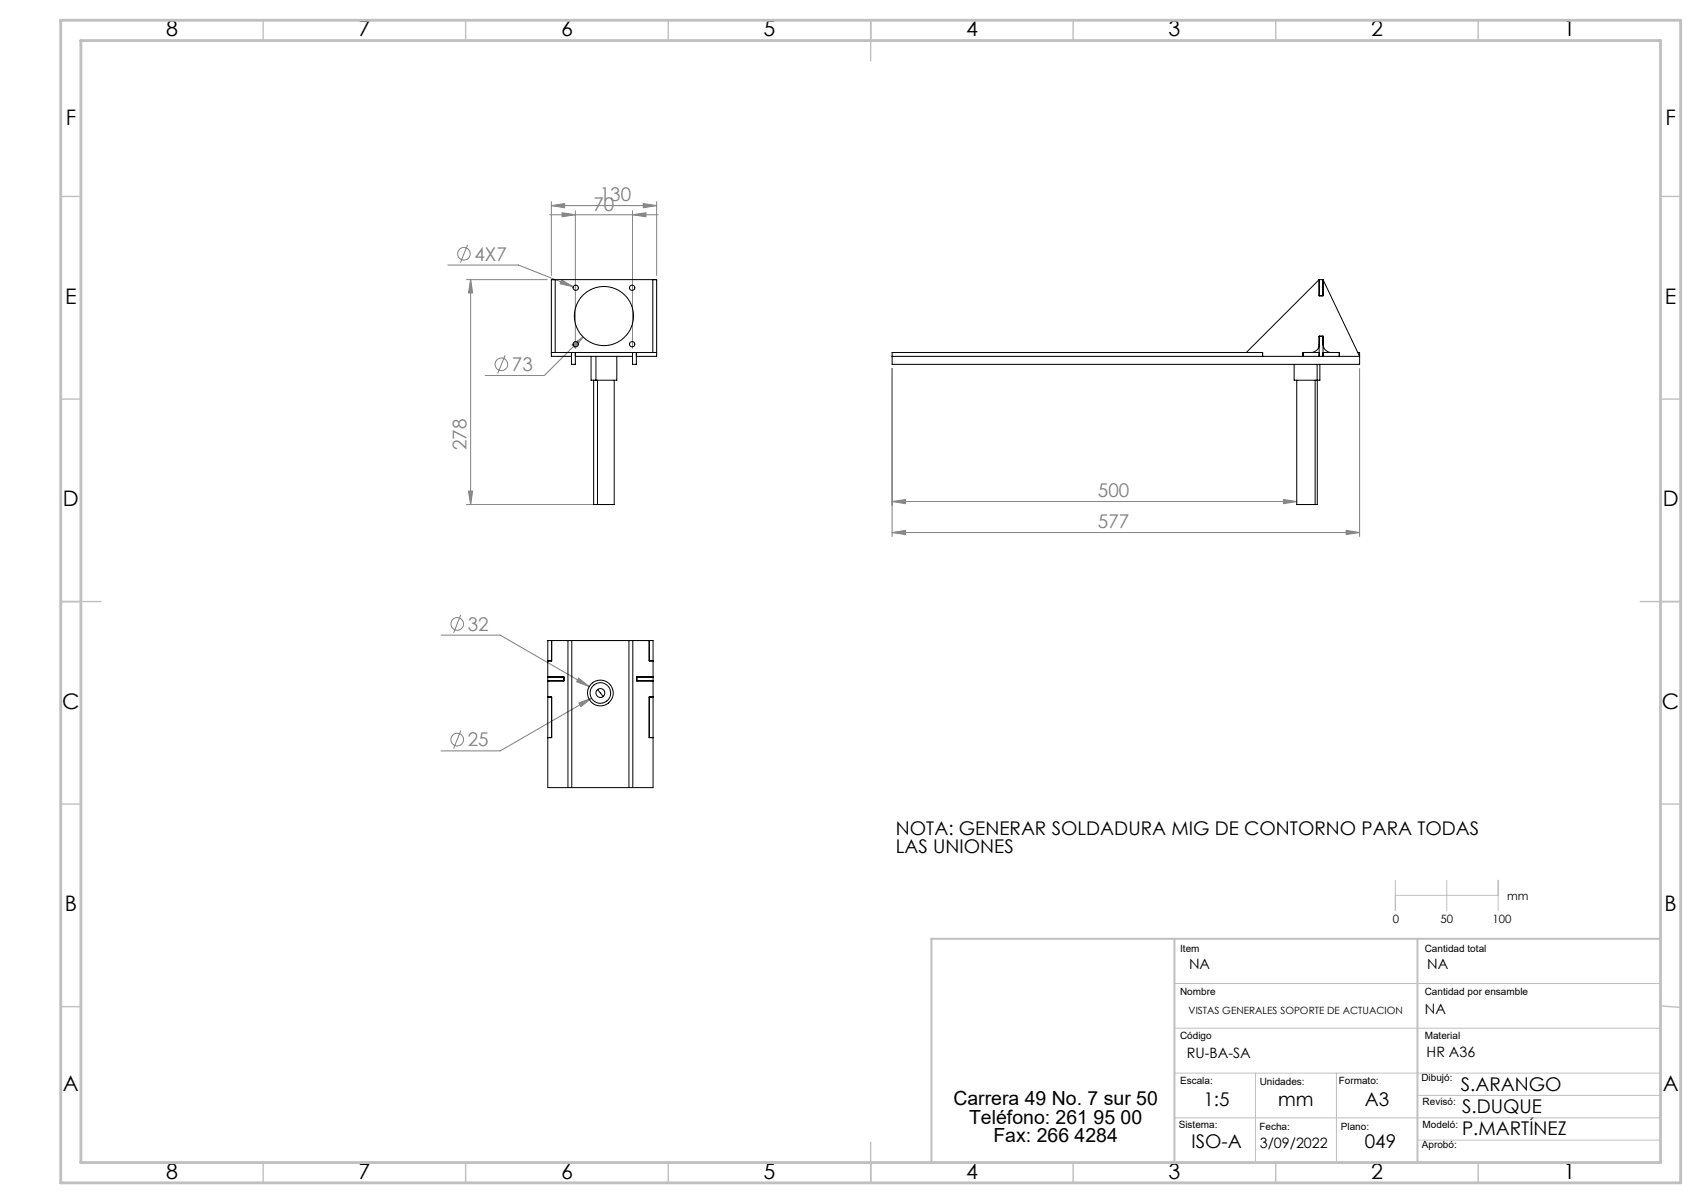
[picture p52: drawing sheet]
<svg xmlns="http://www.w3.org/2000/svg" width="420mm" height="297mm" viewBox="0 0 420 297" stroke-linecap="round" stroke-linejoin="round" font-family="sans-serif">
<defs><g id="words">
<g font-size="5.3">
<text x="41" y="9">8</text>
<text x="88.5" y="9">7</text>
<text x="138.5" y="9">6</text>
<text x="188.5" y="9">5</text>
<text x="238.5" y="9">4</text>
<text x="288.5" y="9">3</text>
<text x="338.5" y="9">2</text>
<text x="386" y="9">1</text>
<text x="16.2" y="30.8">F</text>
<text x="411.2" y="30.8">F</text>
<text x="16.1" y="75">E</text>
<text x="411.1" y="75">E</text>
<text x="15.5" y="125">D</text>
<text x="410.5" y="125">D</text>
<text x="15.4" y="175">C</text>
<text x="410.4" y="175">C</text>
<text x="16" y="225">B</text>
<text x="411" y="225">B</text>
<text x="15.5" y="269.3">A</text>
<text x="410.5" y="269.3">A</text>
<text x="41" y="291">8</text>
<text x="88.5" y="291">7</text>
<text x="138.5" y="291">6</text>
<text x="188.5" y="291">5</text>
<text x="238.5" y="291">4</text>
<text x="288.5" y="291">3</text>
<text x="338.5" y="291">2</text>
<text x="386" y="291">1</text>
</g>
<g font-size="4.8">
<text x="235.4" y="272.9">Carrera 49 No. 7 sur 50</text>
<text x="239.3" y="277.4">Teléfono: 261 95 00</text>
<text x="245.3" y="281.9">Fax: 266 4284</text>
</g>
<g font-size="4.7" fill="#808080">
<text x="146.5" y="52">70</text>
<text x="148.1" y="49.7">130</text>
<text x="117.1" y="64.3">4X7</text>
<text x="126.4" y="91.6">73</text>
<text x="115.2" y="111.2" transform="rotate(-90 115.2 111.2)">278</text>
<text x="271.1" y="122.8">500</text>
<text x="271.1" y="130.4">577</text>
<text x="115.5" y="155.7">32</text>
<text x="115.5" y="184.3">25</text>
</g>
<g font-size="4.7">
<text x="221.2" y="206.1">NOTA: GENERAR SOLDADURA MIG DE CONTORNO PARA TODAS</text>
<text x="221.2" y="210.6">LAS UNIONES</text>
<text x="360.7" y="269.2">S.ARANGO</text>
<text x="297.2" y="272.9">1:5</text>
<text x="315.6" y="272.9">mm</text>
<text x="337" y="272.9">A3</text>
<text x="361" y="274.8">S.DUQUE</text>
<text x="361" y="280.2">P.MARTÍNEZ</text>
<text x="294.2" y="283.5">ISO-A</text>
<text x="337" y="283.5">049</text>
</g>
<g font-size="3.5">
<text x="293.6" y="239.2">NA</text>
<text x="352.4" y="239.2">NA</text>
<text x="351.8" y="250.2">NA</text>
<text x="293.1" y="261.2">RU-BA-SA</text>
<text x="352.2" y="261.1">HR A36</text>
<text x="311.1" y="283.5">3/09/2022</text>
</g>
<g font-size="2.8">
<text x="343.9" y="227.8">0</text>
<text x="355.7" y="227.8">50</text>
<text x="368.5" y="227.8">100</text>
<text x="372.2" y="222.3">mm</text>
</g>
<g font-size="2.5">
<text x="291.4" y="235.1">Item</text>
<text x="351.8" y="235.1">Cantidad total</text>
<text x="291.4" y="245.5">Nombre</text>
<text x="351.8" y="245.5">Cantidad por ensamble</text>
<text x="293.5" y="250.2">VISTAS GENERALES SOPORTE DE ACTUACION</text>
<text x="291.4" y="256.5">Código</text>
<text x="351.8" y="256.5">Material</text>
<text x="291.4" y="267.7">Escala:</text>
<text x="311" y="267.8">Unidades:</text>
<text x="330.6" y="267.7">Formato:</text>
<text x="351" y="267">Dibujó:</text>
<text x="351.3" y="272.9">Revisó:</text>
<text x="291" y="278.4">Sistema:</text>
<text x="311" y="279">Fecha:</text>
<text x="331.1" y="279">Plano:</text>
<text x="351.3" y="278.4">Modeló:</text>
<text x="351.1" y="283.5">Aprobó:</text>
</g>
</g></defs>
<g fill="none" stroke="#808080" stroke-width=".25">
<path d="M135.7 53h26.8M136.1 50.8l3.3-.5v1zM136.1 49.8v18.2M136.1 50.8h26M138.8 52.5l3.3 .5-3.3 .5zM142.1 52v34M156.2 53l3.3-.5v1zM156.2 52v34M158.8 50.3l3.3 .5-3.3 .5zM162.1 49.8v18.2M110.6 65.4h17.4l13.6 5.4M115.2 69h19.9"/>
<path d="M115.5 60.4l-1.8 4.5M116.2 69l.5 3.3h-1zM116.2 69v55.6M138.7 69.1l2.9 1.7-3.3-.7zM124.7 87.7l-1.8 4.5M141.3 85.2l2.7-2-2 2.7zM144 83.2l-9.6 9.5h-14.6M220.3 91v41.5M335.7 91v41.5M115.2 124.6h31.3M115.7 121.2h1l-.5 3.4zM220.3 123.8l3.3-.5v1.1z"/>
<path d="M220.3 131.5l3.3-.6v1.1zM220.3 123.8h99.9M220.3 131.5h115.4M316.9 123.3l3.3 .5-3.3 .6zM332.4 130.9l3.3 .6-3.3 .5zM108.9 156.8h14.6l22 12.7M113.8 151.8l-1.8 4.4M142.9 167.4l2.6 2.1-3.1-1.2zM142.9 173.6l3.2-1.2-2.7 2zM146.1 172.4l-22.6 13h-14.6M113.8 180.4l-1.8 4.4"/>
<circle cx="114.6" cy="62.7" r="1.55"/>
<circle cx="123.8" cy="90" r="1.55"/>
<circle cx="112.9" cy="154" r="1.56"/>
<circle cx="112.9" cy="182.6" r="1.55"/>
</g>
<path d="M344.5 217.3v7.5M357.2 217.3v7.5M369.9 217.3v7.5M344.5 221h25.4M290 242.8h120M290 253.9h120M290 264.9h120M290 276h120M310 264.9v22.1M330 264.9v22.1M350 270.4h60M350 281.5h60" fill="none" stroke="#c0c0c0" stroke-width=".25"/>
<g fill="none" stroke="#c0c0c0" stroke-width=".35">
<path d="M65 5v5M115 5v5M165 5v5M215 5v10M265 5v5M315 5v5M365 5v5M15 48.5h5M410 48.5h5M15 98.5h5M410 98.5h5M15 148.5h10"/>
<path d="M405 148.5h10M15 198.5h5M410 198.5h5M15 248.5h5M410 248.4l5 .3M65 287v5M115 287v5M165 287v5M215 282v10M265 287v5M315 287v5M365 287v5"/>
</g>
<path d="M290 231.8v55.2M350 231.8v55.2M410 231.8h-180v55.2" fill="none" stroke="#c0c0c0" stroke-width=".5"/>
<path d="M15 5h400v287h-400zM20 10h390v277h-390z" fill="none" stroke="#c0c0c0" stroke-width=".7"/>
<g fill="#808080">
<path d="M156.2 53l3.3-.5v1zM138.8 52.5l3.3 .5-3.3 .5z"/>
<path d="M141.3 85.2l.7 .7 2-2.7zM138.7 69.1l-.4 1 3.3 .7zM220.3 123.8l3.3-.5v1.1zM316.9 123.3l3.3 .5-3.3 .6zM220.3 131.5l3.3-.6v1.1zM332.4 130.9l3.3 .6-3.3 .5zM142.9 173.6l.5 .8 2.7-2zM142.9 167.4l-.5 .9 3.1 1.2z"/>
<path d="M115.7 121.2h1l-.5 3.4zM116.2 69l.5 3.3h-1z"/>
<path d="M136.1 50.8l3.3-.5v1zM158.8 50.3l3.3 .5-3.3 .5z"/>
</g>
<g fill="none" stroke="#000" stroke-width=".25">
<path d="M137.1 69v18M161.2 69v18M325.7 69h1M325.7 69v4h1v-4M325.7 69l-18 18M326.7 69l9 19h-115.4M136.1 87h26M141.1 87v3h1v-3M141.1 88h-5v-19h26v19h-5M142.1 88h14.1M145.9 88v5.9h1.2M146.6 93.9v30.7h.9"/>
<path d="M147.1 88v5.9M147.5 93.9v30.7M151.7 93.9v30.7h-4.2M152.3 88v5.9h-5.2M156.2 87v3h.9v-3M319.5 90v3.9h6.4v-3.9M320.2 93.9v30.7h4.5M324.7 93.9v30.7M325.2 90l.1 34.6h-.6M325.7 85a1.99 1.99 0 0 1-2 2M325.7 87h-4v1M325.7 88v-5h1v5"/>
<path d="M326.7 85a2.05 2.05 0 0 0 2 2M326.7 87h4v1M335.2 87h.5v3h-115.4v-3h91.4v1M135.3 158.1h26v36.3h-26zM136.2 158.1v5.1h-.9M140.2 158.1v36.3M141.2 158.1v36.3M155.3 158.1v36.3M156.2 158.1v36.3M160.3 158.1v5.1h1M135.3 172.1h.9v10h-.9M135.3 167.1h3.9v1h-3.9"/>
<path d="M147.6 170.2a1.09 1.09 0 0 1 1.5 .2 1.09 1.09 0 0 1-.2 1.5M147.6 170.2a1.09 1.09 0 0 0-.2 1.6 1.09 1.09 0 0 0 1.5 .1M147.6 170.2l1.3 1.7M161.3 172.1h-1v10h1M161.3 167.1h-4.1v1h4.1"/>
<circle cx="142.1" cy="71" r=".66"/>
<circle cx="149.1" cy="78" r="7.3"/>
<circle cx="156.1" cy="71" r=".66"/>
<circle cx="142.1" cy="85" r=".66"/>
<circle cx="156.1" cy="85" r=".66"/>
<circle cx="148.2" cy="171.1" r="2.53"/>
<circle cx="148.2" cy="171.1" r="3.2"/>
</g>
<use href="#words"/>
</svg>
